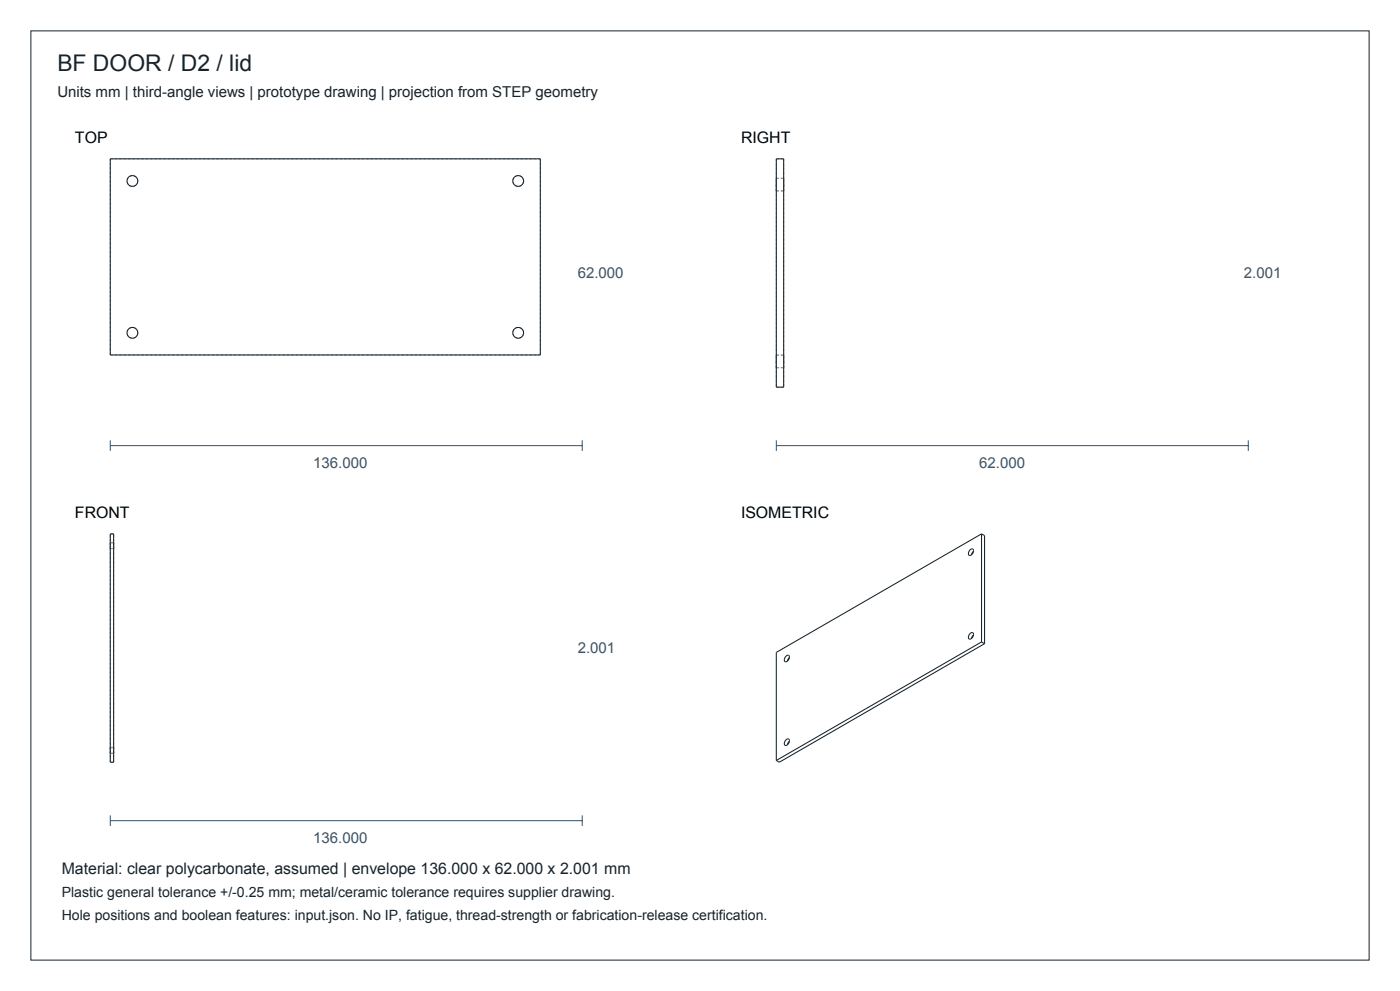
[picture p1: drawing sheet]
<svg xmlns="http://www.w3.org/2000/svg" width="420mm" height="297mm" viewBox="0 0 420 297" stroke-linecap="round" stroke-linejoin="round" font-family="sans-serif">
<defs><g id="words">
<text font-size="6.9" fill="#17232b" x="17.2" y="21.2">BF DOOR / D2 / lid</text>
<g font-size="4.8">
<text x="22.5" y="42.9">TOP</text>
<text x="222.2" y="42.9">RIGHT</text>
<text x="22.5" y="155.3">FRONT</text>
<text x="222.2" y="155.3">ISOMETRIC</text>
</g>
<text font-size="4.8" fill="#17232b" x="18.5" y="261.9">Material: clear polycarbonate, assumed | envelope 136.000 x 62.000 x 2.001 mm</text>
<text font-size="4.5" fill="#17232b" x="17.2" y="29.1">Units mm | third-angle views | prototype drawing | projection from STEP geometry</text>
<g font-size="4.5" fill="#34526b">
<text x="173.3" y="83.3">62.000</text>
<text x="373.1" y="83.3">2.001</text>
<text x="93.9" y="140.2">136.000</text>
<text x="293.7" y="140.2">62.000</text>
<text x="173.3" y="195.8">2.001</text>
<text x="93.9" y="252.7">136.000</text>
</g>
<g font-size="4.2" fill="#17232b">
<text x="18.5" y="269.1">Plastic general tolerance +/-0.25 mm; metal/ceramic tolerance requires supplier drawing.</text>
<text x="18.5" y="275.7">Hole positions and boolean features: input.json. No IP, fatigue, thread-strength or fabrication-release certification.</text>
</g>
</g></defs>
<path d="M9.3 9.3h401.3v278.6h-401.3z" fill="none" stroke="#17232b" stroke-width=".3"/>
<g fill="none" stroke="#969696" stroke-width=".32" stroke-dasharray=".8 .5" stroke-linecap="butt">
<path d="M33.1 47.6h129M41.3 54.3a1.61 1.61 0 0 0-2.4-1.5 1.61 1.61 0 0 0-.1 2.8 1.61 1.61 0 0 0 2.5-1.2v-.1M157 54.3a1.61 1.61 0 0 0-2.4-1.4 1.61 1.61 0 0 0 0 2.7 1.61 1.61 0 0 0 2.4-1.2v-.1M232.8 47.6h2.2M232.8 47.6v68.5M232.8 55.4v1.8M232.8 57.2v-3.7M232.8 53.5v1.9M232.8 57.2h2.2M232.8 53.5h2.2M235 47.6v68.5M235 55.4v1.8"/>
<path d="M235 57.2v-3.7M235 53.5v1.9M41.3 99.8a1.61 1.61 0 0 0-2.4-1.4 1.61 1.61 0 0 0-.1 2.7 1.61 1.61 0 0 0 2.5-1.2v-.1M157 99.8a1.61 1.61 0 0 0-2.4-1.4 1.61 1.61 0 0 0 0 2.8 1.61 1.61 0 0 0 2.4-1.3v-.1M33.1 106.4v-58.8M33.1 106.4h129M162.1 106.4v-58.8M232.8 116.1h2.2M232.8 108.4v1.8M232.8 110.2v-3.7M232.8 106.5v1.9M232.8 110.2h2.2"/>
<path d="M232.8 106.5h2.2M235 108.4v1.8M235 110.2v-3.7M235 106.5v1.9M33.1 162.7v1.8M33.1 164.5v-1.8M34.1 160.1h-1M34.1 162.7v1.8M34.1 164.5v-1.8M34.1 162.7h-1M34.1 164.5h-1M33.1 228.5v-68.4"/>
<path d="M33.1 224.2v1.7M33.1 225.9v-1.7M34.1 228.5h-1M34.1 228.5v-68.4M34.1 224.2v1.7M34.1 225.9v-1.7M34.1 224.2h-1M34.1 225.9h-1"/>
</g>
<g fill="none" stroke="#17232b" stroke-width=".32">
<path d="M33.1 47.6h129v58.8h-129zM232.8 47.6h2.2v68.5h-2.2zM33.1 160.1h1v68.4h-1zM291 164.9l.7-.3 .3 .6-.4 1-.7 .4-.3-.2-.2-.4zM292 165.3l-.6 1M294.4 160.1l-61.6 35.5v32.4M294.4 160.1v32.4M294.4 160.1l.9 .5v32.4M235.7 196.8l.8-.3 .3 .6-.4 .9-.8 .4-.3-.1-.1-.5zM236.8 197.2l-.6 1M291 190l.7-.3 .3 .6-.4 .9-.8 .4-.3-.1v-.5zM292 190.4l-.6 1"/>
<path d="M294.4 192.5l.9 .5M294.4 192.5l-61.6 35.5M295.3 193l-61.6 35.5-.9-.5M235.7 221.8l.8-.3 .3 .6-.5 1-.7 .4-.3-.2-.1-.4zM236.8 222.3l-.6 1"/>
<circle cx="39.7" cy="54.3" r="1.61"/>
<circle cx="155.4" cy="54.3" r="1.61"/>
<circle cx="39.7" cy="99.8" r="1.61"/>
<circle cx="155.4" cy="99.8" r="1.61"/>
</g>
<path d="M33.1 133.6h141.5M33.1 132v3.2M174.6 132v3.2M232.8 133.6h141.6M232.8 132v3.2M374.4 132v3.2M33.1 244.5v3.1M33.1 246.1h141.5M174.6 244.5v3.1" fill="none" stroke="#34526b" stroke-width=".3"/>
<use href="#words"/>
</svg>
